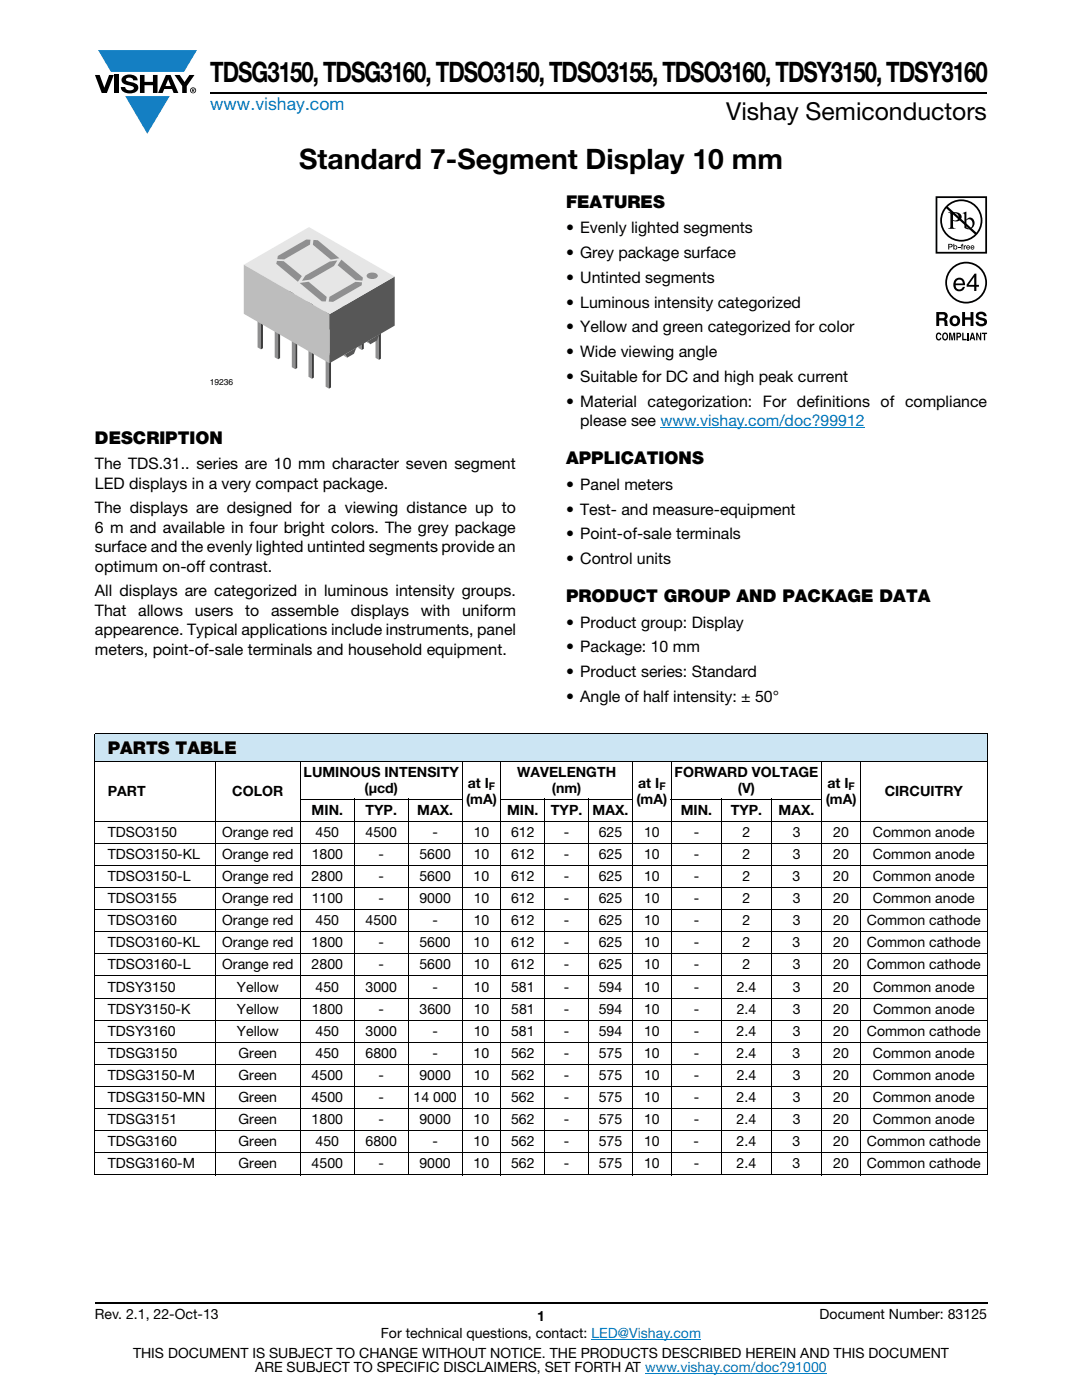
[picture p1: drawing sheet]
<svg xmlns="http://www.w3.org/2000/svg" width="216mm" height="279mm" viewBox="0 0 216 279" stroke-linecap="round" stroke-linejoin="round" font-family="sans-serif">
<defs><g id="words">
<g font-size="5.6">
<text x="42" y="16.4">TDSG3150, TDSG3160, TDSO3150, TDSO3155, TDSO3160, TDSY3150, TDSY3160</text>
<text x="59.7" y="33.8">Standard 7-Segment Display 10 mm</text>
</g>
<text font-size="4.9" x="144.9" y="24">Vishay Semiconductors</text>
<text font-size="3.5" fill="#007ec4" x="42" y="21.9">www.vishay.com</text>
<g font-size="3.5">
<text x="112.9" y="41.5">FEATURES</text>
<text x="18.9" y="88.6">DESCRIPTION</text>
<text x="112.9" y="92.7">APPLICATIONS</text>
<text x="112.9" y="120.2">PRODUCT GROUP AND PACKAGE DATA</text>
<text x="21.5" y="150.5">PARTS TABLE</text>
</g>
<g font-size="3.2">
<text x="112.9" y="46.6">• Evenly lighted segments</text>
<text x="112.9" y="51.5">• Grey package surface</text>
<text x="112.9" y="56.5">• Untinted segments</text>
<text x="112.9" y="61.4">• Luminous intensity categorized</text>
<text x="112.9" y="66.3">• Yellow and green categorized for color</text>
<text x="112.9" y="71.3">• Wide viewing angle</text>
<text x="112.9" y="76.2">• Suitable for DC and high peak current</text>
<text x="112.9" y="81.2">• Material categorization: For definitions of compliance</text>
<text x="115.8" y="85">please see www.vishay.com/doc?99912</text>
<text x="18.9" y="93.6">The TDS.31.. series are 10 mm character seven segment</text>
<text x="18.9" y="97.5">LED displays in a very compact package.</text>
<text x="112.9" y="97.7">• Panel meters</text>
<text x="18.9" y="102.4">The displays are designed for a viewing distance up to</text>
<text x="18.9" y="106.3">6 m and available in four bright colors. The grey package</text>
<text x="112.9" y="102.7">• Test- and measure-equipment</text>
<text x="112.9" y="107.6">• Point-of-sale terminals</text>
<text x="18.9" y="110.2">surface and the evenly lighted untinted segments provide an</text>
<text x="112.9" y="112.5">• Control units</text>
<text x="18.9" y="114.1">optimum on-off contrast.</text>
<text x="18.9" y="119">All displays are categorized in luminous intensity groups.</text>
<text x="18.9" y="122.9">That</text>
<text x="27.6" y="122.9">allows</text>
<text x="38.9" y="122.9">users</text>
<text x="48.9" y="122.9">to</text>
<text x="54.1" y="122.9">assemble</text>
<text x="70" y="122.9">displays</text>
<text x="84" y="122.9">with</text>
<text x="92.2" y="122.9">uniform</text>
<text x="112.9" y="125.2">• Product group: Display</text>
<text x="18.9" y="126.8">appearence. Typical applications include instruments, panel</text>
<text x="18.9" y="130.7">meters, point-of-sale terminals and household equipment.</text>
<text x="112.9" y="130.2">• Package: 10 mm</text>
<text x="112.9" y="135.1">• Product series: Standard</text>
<text x="112.9" y="140.1">• Angle of half intensity: ± 50°</text>
</g>
<g font-size="2.8">
<text x="60.6" y="155">LUMINOUS INTENSITY</text>
<text x="103.2" y="155">WAVELENGTH</text>
<text x="134.6" y="155">FORWARD VOLTAGE</text>
<text x="21.5" y="158.8">PART</text>
<text x="46.4" y="158.8">COLOR</text>
<text x="72.7" y="158.2">(μcd)</text>
<text x="93" y="160.4">(mA)</text>
<text x="93.3" y="157.2">at I</text>
<text x="110.1" y="158.2">(nm)</text>
<text x="127" y="160.4">(mA)</text>
<text x="127.3" y="157.2">at I</text>
<text x="147.2" y="158.2">(V)</text>
<text x="164.8" y="160.4">(mA)</text>
<text x="165.1" y="157.2">at I</text>
<text x="176.5" y="158.8">CIRCUITRY</text>
<text x="21.5" y="167">TDSO3150</text>
<text x="44.3" y="167">Orange red</text>
<text x="62.2" y="162.6">MIN.</text>
<text x="63" y="167">450</text>
<text x="72.9" y="162.6">TYP.</text>
<text x="72.9" y="167">4500</text>
<text x="83.2" y="162.6">MAX.</text>
<text x="86.3" y="167">-</text>
<text x="94.5" y="167">10</text>
<text x="101.2" y="162.6">MIN.</text>
<text x="102" y="167">612</text>
<text x="109.9" y="162.6">TYP.</text>
<text x="112.5" y="167">-</text>
<text x="118.2" y="162.6">MAX.</text>
<text x="119.5" y="167">625</text>
<text x="128.5" y="167">10</text>
<text x="135.8" y="162.6">MIN.</text>
<text x="138.4" y="167">-</text>
<text x="145.8" y="162.6">TYP.</text>
<text x="148.2" y="167">2</text>
<text x="155.4" y="162.6">MAX.</text>
<text x="158.2" y="167">3</text>
<text x="166.3" y="167">20</text>
<text x="174.2" y="167">Common anode</text>
<text x="21.5" y="171.4">TDSO3150-KL</text>
<text x="44.3" y="171.4">Orange red</text>
<text x="62.2" y="171.4">1800</text>
<text x="75.5" y="171.4">-</text>
<text x="83.7" y="171.4">5600</text>
<text x="94.5" y="171.4">10</text>
<text x="102" y="171.4">612</text>
<text x="112.5" y="171.4">-</text>
<text x="119.5" y="171.4">625</text>
<text x="128.5" y="171.4">10</text>
<text x="138.4" y="171.4">-</text>
<text x="148.2" y="171.4">2</text>
<text x="158.2" y="171.4">3</text>
<text x="166.3" y="171.4">20</text>
<text x="174.2" y="171.4">Common anode</text>
<text x="21.5" y="175.9">TDSO3150-L</text>
<text x="44.3" y="175.9">Orange red</text>
<text x="62.2" y="175.9">2800</text>
<text x="75.5" y="175.9">-</text>
<text x="83.7" y="175.9">5600</text>
<text x="94.5" y="175.9">10</text>
<text x="102" y="175.9">612</text>
<text x="112.5" y="175.9">-</text>
<text x="119.5" y="175.9">625</text>
<text x="128.5" y="175.9">10</text>
<text x="138.4" y="175.9">-</text>
<text x="148.2" y="175.9">2</text>
<text x="158.2" y="175.9">3</text>
<text x="166.3" y="175.9">20</text>
<text x="174.2" y="175.9">Common anode</text>
<text x="21.5" y="180.3">TDSO3155</text>
<text x="21.5" y="184.7">TDSO3160</text>
<text x="44.3" y="180.3">Orange red</text>
<text x="44.4" y="184.7">Orange red</text>
<text x="62.2" y="180.3">1100</text>
<text x="63" y="184.7">450</text>
<text x="72.9" y="184.7">4500</text>
<text x="75.5" y="180.3">-</text>
<text x="83.7" y="180.3">9000</text>
<text x="86.3" y="184.7">-</text>
<text x="94.5" y="180.3">10</text>
<text x="94.5" y="184.7">10</text>
<text x="102" y="180.3">612</text>
<text x="102" y="184.7">612</text>
<text x="112.5" y="180.3">-</text>
<text x="112.5" y="184.7">-</text>
<text x="119.5" y="180.3">625</text>
<text x="119.5" y="184.7">625</text>
<text x="128.5" y="180.3">10</text>
<text x="128.5" y="184.7">10</text>
<text x="138.4" y="180.3">-</text>
<text x="138.4" y="184.7">-</text>
<text x="148.2" y="180.3">2</text>
<text x="148.2" y="184.7">2</text>
<text x="158.2" y="180.3">3</text>
<text x="158.2" y="184.7">3</text>
<text x="166.3" y="180.3">20</text>
<text x="166.3" y="184.7">20</text>
<text x="173" y="184.7">Common cathode</text>
<text x="174.2" y="180.3">Common anode</text>
<text x="21.5" y="189.1">TDSO3160-KL</text>
<text x="44.3" y="189.1">Orange red</text>
<text x="62.2" y="189.1">1800</text>
<text x="75.5" y="189.1">-</text>
<text x="83.7" y="189.1">5600</text>
<text x="94.5" y="189.1">10</text>
<text x="102" y="189.1">612</text>
<text x="112.5" y="189.1">-</text>
<text x="119.5" y="189.1">625</text>
<text x="128.5" y="189.1">10</text>
<text x="138.4" y="189.1">-</text>
<text x="148.2" y="189.1">2</text>
<text x="158.2" y="189.1">3</text>
<text x="166.3" y="189.1">20</text>
<text x="173" y="189.1">Common cathode</text>
<text x="21.5" y="193.5">TDSO3160-L</text>
<text x="21.5" y="197.9">TDSY3150</text>
<text x="44.3" y="193.5">Orange red</text>
<text x="47.3" y="197.9">Yellow</text>
<text x="62.2" y="193.5">2800</text>
<text x="63" y="197.9">450</text>
<text x="72.9" y="197.9">3000</text>
<text x="75.5" y="193.5">-</text>
<text x="83.7" y="193.5">5600</text>
<text x="86.3" y="197.9">-</text>
<text x="94.5" y="193.5">10</text>
<text x="94.5" y="197.9">10</text>
<text x="102" y="193.5">612</text>
<text x="102" y="197.9">581</text>
<text x="112.5" y="193.5">-</text>
<text x="112.5" y="197.9">-</text>
<text x="119.5" y="193.5">625</text>
<text x="119.5" y="197.9">594</text>
<text x="128.5" y="193.5">10</text>
<text x="128.5" y="197.9">10</text>
<text x="138.4" y="193.5">-</text>
<text x="138.4" y="197.9">-</text>
<text x="147" y="197.9">2.4</text>
<text x="148.2" y="193.5">2</text>
<text x="158.2" y="193.5">3</text>
<text x="158.2" y="197.9">3</text>
<text x="166.3" y="193.5">20</text>
<text x="166.3" y="197.9">20</text>
<text x="173" y="193.5">Common cathode</text>
<text x="174.2" y="197.9">Common anode</text>
<text x="21.5" y="202.3">TDSY3150-K</text>
<text x="47.3" y="202.3">Yellow</text>
<text x="62.2" y="202.3">1800</text>
<text x="75.5" y="202.3">-</text>
<text x="83.7" y="202.3">3600</text>
<text x="94.5" y="202.3">10</text>
<text x="102" y="202.3">581</text>
<text x="112.5" y="202.3">-</text>
<text x="119.5" y="202.3">594</text>
<text x="128.5" y="202.3">10</text>
<text x="138.4" y="202.3">-</text>
<text x="147" y="202.3">2.4</text>
<text x="158.2" y="202.3">3</text>
<text x="166.3" y="202.3">20</text>
<text x="174.2" y="202.3">Common anode</text>
<text x="21.5" y="206.7">TDSY3160</text>
<text x="47.3" y="206.7">Yellow</text>
<text x="63" y="206.7">450</text>
<text x="72.9" y="206.7">3000</text>
<text x="86.3" y="206.7">-</text>
<text x="94.5" y="206.7">10</text>
<text x="102" y="206.7">581</text>
<text x="112.5" y="206.7">-</text>
<text x="119.5" y="206.7">594</text>
<text x="128.5" y="206.7">10</text>
<text x="138.4" y="206.7">-</text>
<text x="147" y="206.7">2.4</text>
<text x="158.2" y="206.7">3</text>
<text x="166.3" y="206.7">20</text>
<text x="173" y="206.7">Common cathode</text>
<text x="21.5" y="211.1">TDSG3150</text>
<text x="21.5" y="215.5">TDSG3150-M</text>
<text x="47.6" y="215.5">Green</text>
<text x="47.6" y="211.1">Green</text>
<text x="62.2" y="215.5">4500</text>
<text x="63" y="211.1">450</text>
<text x="72.9" y="211.1">6800</text>
<text x="75.5" y="215.5">-</text>
<text x="83.7" y="215.5">9000</text>
<text x="86.3" y="211.1">-</text>
<text x="94.5" y="211.1">10</text>
<text x="94.5" y="215.5">10</text>
<text x="102" y="211.1">562</text>
<text x="102" y="215.5">562</text>
<text x="112.5" y="211.1">-</text>
<text x="112.5" y="215.5">-</text>
<text x="119.5" y="211.1">575</text>
<text x="119.5" y="215.5">575</text>
<text x="128.5" y="211.1">10</text>
<text x="128.5" y="215.5">10</text>
<text x="138.4" y="211.1">-</text>
<text x="138.4" y="215.5">-</text>
<text x="147" y="211.1">2.4</text>
<text x="147" y="215.5">2.4</text>
<text x="158.2" y="211.1">3</text>
<text x="158.2" y="215.5">3</text>
<text x="166.3" y="211.1">20</text>
<text x="166.3" y="215.5">20</text>
<text x="174.2" y="211.1">Common anode</text>
<text x="174.2" y="215.5">Common anode</text>
<text x="21.5" y="219.9">TDSG3150-MN</text>
<text x="47.6" y="219.9">Green</text>
<text x="62.2" y="219.9">4500</text>
<text x="75.5" y="219.9">-</text>
<text x="82.5" y="219.9">14 000</text>
<text x="94.5" y="219.9">10</text>
<text x="102" y="219.9">562</text>
<text x="112.5" y="219.9">-</text>
<text x="119.5" y="219.9">575</text>
<text x="128.5" y="219.9">10</text>
<text x="138.4" y="219.9">-</text>
<text x="147" y="219.9">2.4</text>
<text x="158.2" y="219.9">3</text>
<text x="166.3" y="219.9">20</text>
<text x="174.2" y="219.9">Common anode</text>
<text x="21.5" y="224.4">TDSG3151</text>
<text x="47.6" y="224.4">Green</text>
<text x="62.2" y="224.4">1800</text>
<text x="75.5" y="224.4">-</text>
<text x="83.7" y="224.4">9000</text>
<text x="94.5" y="224.4">10</text>
<text x="102" y="224.4">562</text>
<text x="112.5" y="224.4">-</text>
<text x="119.5" y="224.4">575</text>
<text x="128.5" y="224.4">10</text>
<text x="138.4" y="224.4">-</text>
<text x="147" y="224.4">2.4</text>
<text x="158.2" y="224.4">3</text>
<text x="166.3" y="224.4">20</text>
<text x="174.2" y="224.4">Common anode</text>
<text x="21.5" y="228.8">TDSG3160</text>
<text x="21.5" y="233.2">TDSG3160-M</text>
<text x="47.6" y="233.2">Green</text>
<text x="47.6" y="228.8">Green</text>
<text x="62.2" y="233.2">4500</text>
<text x="63" y="228.8">450</text>
<text x="72.9" y="228.8">6800</text>
<text x="75.5" y="233.2">-</text>
<text x="83.7" y="233.2">9000</text>
<text x="86.3" y="228.8">-</text>
<text x="94.5" y="228.8">10</text>
<text x="94.5" y="233.2">10</text>
<text x="102" y="228.8">562</text>
<text x="102" y="233.2">562</text>
<text x="112.5" y="228.8">-</text>
<text x="112.5" y="233.2">-</text>
<text x="119.5" y="228.8">575</text>
<text x="119.5" y="233.2">575</text>
<text x="128.5" y="228.8">10</text>
<text x="128.5" y="233.2">10</text>
<text x="138.4" y="228.8">-</text>
<text x="138.4" y="233.2">-</text>
<text x="147" y="228.8">2.4</text>
<text x="147" y="233.2">2.4</text>
<text x="158.2" y="228.8">3</text>
<text x="158.2" y="233.2">3</text>
<text x="166.3" y="228.8">20</text>
<text x="166.3" y="233.2">20</text>
<text x="173" y="228.8">Common cathode</text>
<text x="173" y="233.2">Common cathode</text>
<text x="18.9" y="263.3">Rev. 2.1, 22-Oct-13</text>
<text x="107.2" y="263.6">1</text>
<text x="163.6" y="263.3">Document Number: 83125</text>
<text x="76" y="267.1">For technical questions, contact: LED@Vishay.com</text>
<text x="26.5" y="271">THIS DOCUMENT IS SUBJECT TO CHANGE WITHOUT NOTICE. THE PRODUCTS DESCRIBED HEREIN AND THIS DOCUMENT</text>
<text x="50.9" y="273.8">ARE SUBJECT TO SPECIFIC DISCLAIMERS, SET FORTH AT www.vishay.com/doc?91000</text>
</g>
<g font-size="2.1">
<text x="97.6" y="157.8">F</text>
<text x="131.6" y="157.8">F</text>
<text x="169.3" y="157.8">F</text>
</g>
<text font-size="1.7" x="41.9" y="76.9">19236</text>
</g></defs>
<g fill="#147fc3">
<path d="M19.6 10h19.7l-2.6 4.3h-1.1h-13.5z"/>
<path d="M25 19.2h8.9l-4.5 7.5z"/>
</g>
<g fill="#000">
<path d="M18.9 15h1l.9 2.5 1-2.5h.9l-1.4 3.6h-1zM22.9 15h.9v3.6h-.9zM24.6 15.3a2.1 2.1 0 0 1 2.8 .3l.1 .4h-.9a.79 .79 0 0 0-.7-.5 .79 .79 0 0 0-.8 .4l.3 .3 1 .2a1.08 1.08 0 0 1 1.2 1 1.08 1.08 0 0 1-1.1 1.2 1.73 1.73 0 0 1-2.4-1.2h.9a.96 .96 0 0 0 .8 .6 .96 .96 0 0 0 .9-.4 1.31 1.31 0 0 0-1.2-.6 1.03 1.03 0 0 1-1.1-.6 1.03 1.03 0 0 1 .2-1.1zM27.9 15h.9v1.3h1.7v-1.3h.9v3.6h-.9v-1.6h-1.7v1.6h-.9zM34.8 15h1.1l.9 1.4 1-1.4h1l-1.5 2.2v1.4h-.9v-1.4z"/>
<path d="M33.6 15.9l.5 1.3h-1.1zM33.1 15l-1.6 3.6h1l.3-.8h1.5l.3 .8h1l-1.6-3.6z"/>
<path d="M38.4 17.8h.2v.2h-.2zM38.3 17.7v.7h.1v-.3l.4 .3-.2-.3 .2-.2-.1-.2z"/>
<path d="M38.1 18a.46 .46 0 0 1 .9 0 .46 .46 0 0 1-.9 0zM37.9 18a.6 .6 0 0 0 1.2 0 .6 .6 0 0 0-1.2 0z"/>
</g>
<path d="M42 18.6h155M18.9 260h178.1" fill="none" stroke="#000" stroke-width=".36"/>
<path d="M131.8 85.3h40.8M118 267.3h21.9M128.7 274h36.3" fill="none" stroke="#007ec4" stroke-width=".2"/>
<path d="M41.8 45.3h37v32.3h-37z" fill="#fff"/>
<path d="M61.4 56.9l.4-.2 .6 .4-.4 .2z" fill="#a3a3a3"/>
<path d="M62.2 57.1v6.9" fill="none" stroke="#3e3e3e" stroke-width=".4"/>
<path d="M61.4 56.9l.6 .4v6.7l-.6-.4z" fill="#8f8f8f"/>
<path d="M56.4 58.4l.7 .4 .4 .4-.7-.4z" fill="#838383"/>
<path d="M56.4 58.4l.7 .4z" fill="#7c7c7c"/>
<path d="M56.4 58.4l.7 .4z" fill="#747474"/>
<path d="M56.4 58.4l.7 .4z" fill="#6c6c6c"/>
<path d="M56.4 58.3l.7 .4z" fill="#656565"/>
<path d="M56.1 58.3l2.7-1.5 .7 .3-2.8 1.6z" fill="#eee"/>
<path d="M56.7 58.7l2.8-1.6-.7 1.3-1.4 .8a.58 .58 0 0 0-.7-.5z" fill="#575757"/>
<path d="M65.6 59.1v6.8" fill="none" stroke="#3e3e3e" stroke-width=".4"/>
<path d="M64.8 58.9l.7 .4v6.6l-.7-.3z" fill="#8f8f8f"/>
<path d="M64.8 58.9l.4-.2 .6 .4-.3 .2z" fill="#a3a3a3"/>
<path d="M51.9 61l.7 .4 .2 .5-.6-.4z" fill="#9e9e9e"/>
<path d="M51.9 61l.7 .4z" fill="#8b8b8b"/>
<path d="M51.9 61l.7 .4z" fill="#838383"/>
<path d="M51.9 61l.6 .4z" fill="#7c7c7c"/>
<path d="M51.9 61l.6 .4z" fill="#747474"/>
<path d="M51.8 61l.7 .3z" fill="#6c6c6c"/>
<path d="M51.8 60.9l.7 .4z" fill="#656565"/>
<path d="M68.2 60.9l.4-.3 .7 .4-.4 .3z" fill="#a3a3a3"/>
<path d="M68.2 60.9l.7 .4v6.6l-.7-.4z" fill="#8f8f8f"/>
<path d="M69.1 61v6.9" fill="none" stroke="#3e3e3e" stroke-width=".4"/>
<path d="M52.2 61.4l2.7-1.6-.4 .4a2.33 2.33 0 0 1-1.7 1.7l-.2-.5z" fill="#575757"/>
<path d="M51.5 61l2.7-1.6 .7 .4-2.7 1.6z" fill="#eee"/>
<path d="M51.4 62.7l.4-.2 .7 .3-.4 .3z" fill="#a3a3a3"/>
<path d="M51.4 62.7l.7 .4v6.6l-.7-.4z" fill="#8f8f8f"/>
<path d="M52.3 62.8v6.9" fill="none" stroke="#3e3e3e" stroke-width=".4"/>
<path d="M71.5 62.8l.4-.2 .7 .4-.4 .2z" fill="#a3a3a3"/>
<path d="M71.5 62.8l.7 .4v6.6l-.7-.4z" fill="#8f8f8f"/>
<path d="M72.4 63v6.8" fill="none" stroke="#3e3e3e" stroke-width=".4"/>
<path d="M54.8 64.7l.4-.3 .7 .4-.4 .2z" fill="#a3a3a3"/>
<path d="M54.8 64.7l.7 .3v6.7l-.7-.4z" fill="#8f8f8f"/>
<path d="M55.7 64.8v6.9" fill="none" stroke="#3e3e3e" stroke-width=".4"/>
<path d="M74.9 64.8l.4-.3 .7 .4-.4 .3z" fill="#a3a3a3"/>
<path d="M74.9 64.8l.7 .4v6.6l-.7-.4z" fill="#8f8f8f"/>
<path d="M59.1 66.8v6.9M75.8 64.9v6.9" fill="none" stroke="#3e3e3e" stroke-width=".4"/>
<path d="M58.2 66.6l.4-.2 .7 .4-.4 .2z" fill="#a3a3a3"/>
<path d="M58.2 66.6l.7 .4v6.7l-.7-.4z" fill="#8f8f8f"/>
<path d="M72.9 67.9l.6 .4 .4 .4-.7-.4z" fill="#838383"/>
<path d="M72.9 67.9l.6 .4z" fill="#7c7c7c"/>
<path d="M72.9 67.9l.6 .3z" fill="#747474"/>
<path d="M72.9 67.8l.6 .4z" fill="#6c6c6c"/>
<path d="M72.8 67.8l.7 .4z" fill="#656565"/>
<path d="M72.5 67.8l2.7-1.6 .7 .4-2.7 1.6z" fill="#eee"/>
<path d="M68.3 70.5l.7 .4 .3 .5-.7-.4z" fill="#9e9e9e"/>
<path d="M68.3 70.5l.7 .4z" fill="#8b8b8b"/>
<path d="M68.3 70.5l.7 .4z" fill="#838383"/>
<path d="M68.3 70.5l.7 .4z" fill="#7c7c7c"/>
<path d="M68.3 70.5l.7 .3z" fill="#747474"/>
<path d="M68.3 70.4l.7 .4z" fill="#6c6c6c"/>
<path d="M68.3 70.4l.6 .4z" fill="#656565"/>
<path d="M68 70.5l2.7-1.6 .6 .4-2.7 1.5z" fill="#eee"/>
<path d="M65 70.5l.4-.2 .6 .4-.3 .2z" fill="#a3a3a3"/>
<path d="M65.9 70.7v6.9" fill="none" stroke="#3e3e3e" stroke-width=".4"/>
<g fill="#575757">
<path d="M65.7 62.7l13.1-7.5v9.8l-13.1 7.5z"/>
<path d="M73.2 68.2l2.7-1.6-.7 1.3-1.4 .7a.58 .58 0 0 0-.6-.4z"/>
</g>
<path d="M73.5 68.2l.4 .5-.4-.4z" fill="#838383"/>
<path d="M73.5 68.2v.1z" fill="#7c7c7c"/>
<path d="M61.6 68.5l.6 .4v6.7l-.6-.4z" fill="#8f8f8f"/>
<path d="M61.6 68.5l.4-.2 .6 .4-.4 .2z" fill="#a3a3a3"/>
<path d="M62.4 68.7v6.9" fill="none" stroke="#3e3e3e" stroke-width=".4"/>
<path d="M68.6 70.8l2.7-1.5-.3 .4a2.33 2.33 0 0 1-1.7 1.7l-.3-.5z" fill="#575757"/>
<path d="M65 70.5l.7 .4v6.7l-.7-.4z" fill="#8f8f8f"/>
<path d="M48.7 52.8l13-7.5 17.1 9.9-13 7.5z" fill="#e6e6e6"/>
<g fill="#8f8f8f">
<path d="M73.2 54.8a1.4 1.4 0 0 1 2.2 .2 1.3 1.3 0 0 1-2.3 0z"/>
<path d="M55.4 51.1l5.7-3.3h.9l-.1 1-5.2 3-1.4-.1z"/>
<path d="M55.3 52.1h1.3l3.6 3-.8 1.1-4.3-3.6z"/>
<path d="M62.5 47.9h.9l4.3 3.6-1.7 .3-3.6-3z"/>
<path d="M60.9 55l4.9-2.8 1.5-.2-.7 1.1-4.7 2.7-1.6 .2z"/>
<path d="M59.8 56.5l1.8-.3 3.6 3.1-.2 .9-.8-.1z"/>
<path d="M65.7 59.2l5.2-2.9h1.3v.6l-5.8 3.3h-.8z"/>
<path d="M68.1 51.8l4.3 3.6-.1 .6-1.3-.1-3.6-3z"/>
</g>
<path d="M48.6 52.8l17.1 9.9v9.8l-17.1-9.9z" fill="#bdbdbd"/>
<path d="M186.7 39.2h10.3v28.8h-10.3z" fill="#fff"/>
<g fill="#000">
<path d="M191.2 49.3h.4v.1h-.4zM191.9 48.7h.3l-.2 .2 .2 .1v.1h-.2v.7h-.1v-.7h-.2zM192.3 49h.2v.1l.3-.1v.1l-.3 .1v.6h-.2zM186.9 66.6l.4-.2h.3l.2 .5-.6-.2a.66 .66 0 0 0 .1 1l.3-.3h.2a.54 .54 0 0 1-.4 .6 .54 .54 0 0 1-.6-.5zM189.4 66.4h.4l.2 1.2 .2-1.2h.4v1.5h-.3v-1.3l-.2 1.3h-.2l-.3-1.3v1.3h-.2zM192 66.4h.3v1.2h.6v.3h-.9zM192 62.3h.6v1h1.1v-1h.5v2.8h-.5v-1.3h-1.1v1.3h-.6zM193 66.4h.3v1.5h-.3zM195 62.4a1.15 1.15 0 0 1 1.9 .7h-.6v-.2a.68 .68 0 0 0-1-.1v.4l.2 .1a1.29 1.29 0 0 1 1.5 .9 1.17 1.17 0 0 1-1.2 .9 1.17 1.17 0 0 1-1.1-.9h.5l.1 .2a.67 .67 0 0 0 1.1-.1l-.3-.3-.5-.1a.82 .82 0 0 1-.9-.5 .82 .82 0 0 1 .3-1zM194.8 66.4h.3l.5 1.1v-1.1h.2v1.5h-.3l-.5-1.1v1.1h-.2zM195.9 66.4h1.1v.3h-.4v1.2h-.3v-1.2h-.4z"/>
<path d="M187 39.5h9.6v10.8h-9.6zM186.7 39.2v11.4h10.3v-11.4z"/>
<path d="M189 56.4a3.8 3.8 0 0 1 7.6 0 3.8 3.8 0 0 1-7.6 0zM188.6 56.4a4.2 4.2 0 0 0 8.4 0 4.2 4.2 0 0 0-8.4 0z"/>
<path d="M189.1 41.3a3.9 3.9 0 0 1 5.3-.2 3.9 3.9 0 0 1 .4 5.3zM188.8 41.6l5.7 5.2a3.9 3.9 0 0 1-5.3 .1 3.9 3.9 0 0 1-.4-5.3zM187.6 44a4.2 4.2 0 0 0 8.4 0 4.2 4.2 0 0 0-8.4 0z"/>
<path d="M189.4 48.8v.4h.4v-.3zM189.2 48.7h.7l.2 .3-.2 .3-.5 .1v.4h-.2z"/>
<path d="M190.2 42.6v1.3a.75 .75 0 0 0 1.1-.6 .75 .75 0 0 0-1.1-.7zM189.2 42.4a2.81 2.81 0 0 1 2.4 .3 .97 .97 0 0 1 0 1.2 .97 .97 0 0 1-1.2 .2h-.2v1.1v.2l.5 .3h-1.5l.3-.2 .1-.3v-2.3v-.3z"/>
<path d="M190.4 49.4a.26 .26 0 0 0 .5 0 .26 .26 0 0 0-.5 0zM190.2 48.7h.2v.4a.38 .38 0 0 1 .5 0 .38 .38 0 0 1 0 .6 .38 .38 0 0 1-.5 0l-.2 .1z"/>
<path d="M190.9 56l-.2 .6h1.4a.7 .7 0 0 0-.4-.7 .7 .7 0 0 0-.8 .1zM190.7 55.7a1.18 1.18 0 0 1 1.4-.1 1.18 1.18 0 0 1 .5 1.3h-1.9a.73 .73 0 0 0 .5 .8 .73 .73 0 0 0 .9-.4h.4a1.21 1.21 0 0 1-1.6 .8 1.21 1.21 0 0 1-.6-1.7z"/>
<path d="M192.8 44v1.3l.2 .2a.72 .72 0 0 0 .8-.1 .72 .72 0 0 0 .3-.7 .72 .72 0 0 0-.4-.8 .72 .72 0 0 0-.9 .1zM192.1 42.5l.7-.3v1.6a.89 .89 0 0 1 1.1-.3 .89 .89 0 0 1 .6 1 1.23 1.23 0 0 1-.7 1.2 1.23 1.23 0 0 1-1.4-.2v-2.7z"/>
<path d="M194.4 55.3l-1.1 1.6h1.1zM194.5 54.6h.3v2.3h.5v.3h-.5v.9h-.4v-.9h-1.5v-.4z"/>
<path d="M193 49.2v.1h.4l-.2-.2zM193 49h.4l.2 .4h-.6v.2l.5-.1a.42 .42 0 0 1-.6 .2 .42 .42 0 0 1 .1-.7z"/>
<path d="M193.9 49.2l-.1 .1h.5l-.3-.2zM193.8 49h.5l.1 .4h-.6l.1 .2 .5-.1a.42 .42 0 0 1-.6 .2 .42 .42 0 0 1 0-.7z"/>
<path d="M187.4 62.8v.7h.9a.39 .39 0 0 0 .1-.7zM186.8 62.3h1.4a.79 .79 0 0 1 .8 .4 .79 .79 0 0 1-.1 .9l-.2 .1a.98 .98 0 0 1 .4 1.2l.1 .2h-.7l-.2-1.1h-.9v1.1h-.6z"/>
<path d="M188.4 66.7a.64 .64 0 0 0 .2 1l.1-.1a.64 .64 0 0 0-.1-1zM188.2 66.5l.2-.1a.56 .56 0 0 1 .7 .3 .82 .82 0 0 1-.5 1.3l-.2-.1a.89 .89 0 0 1-.2-1.4z"/>
<path d="M190.3 63.5a.63 .63 0 0 0-.3 .7 .63 .63 0 0 0 .8 .4 .63 .63 0 0 0 .2-.8 .63 .63 0 0 0-.7-.3zM189.5 64a1.09 1.09 0 0 1 2.1 0 1.09 1.09 0 0 1-2.1 0z"/>
<path d="M191.1 66.7v.4l.4-.1v-.3zM190.8 66.4h.6a.5 .5 0 0 1 .4 .5 .5 .5 0 0 1-.4 .5h-.3v.5h-.3z"/>
<path d="M194 66.7l-.1 .6h.3zM193.9 66.4h.3l.4 1.5h-.3v-.3h-.5l-.1 .3h-.3z"/>
</g>
<path d="M18.9 146.4h178.1v5.5h-178.1z" fill="#cce5f3"/>
<g fill="#fff">
<path d="M18.9 151.9h24v12h-24z"/>
<path d="M42.9 151.9h17v12h-17z"/>
<path d="M59.9 151.9h32.3v7.6h-32.3z"/>
<path d="M92.2 151.9h7.7v12h-7.7z"/>
<path d="M99.9 151.9h26.3v7.6h-26.3z"/>
<path d="M126.2 151.9h7.7v12h-7.7z"/>
<path d="M133.9 151.9h30.1v7.6h-30.1z"/>
<path d="M164 151.9h7.7v12h-7.7z"/>
<path d="M171.7 151.9h25.3v12h-25.3z"/>
<path d="M59.9 159.5h10.8v4.4h-10.8z"/>
<path d="M70.7 159.5h10.7v4.4h-10.7z"/>
<path d="M81.4 159.5h10.8v4.4h-10.8z"/>
<path d="M99.9 159.5h8.8v4.4h-8.8z"/>
<path d="M108.7 159.5h8.8v4.4h-8.8z"/>
<path d="M117.5 159.5h8.7v4.4h-8.7z"/>
<path d="M133.9 159.5h10.1v4.4h-10.1z"/>
<path d="M144 159.5h9.9v4.4h-9.9z"/>
<path d="M153.9 159.5h10.1v4.4h-10.1z"/>
</g>
<g fill="none" stroke="#000" stroke-width=".2">
<path d="M18.9 146.4h178.1M18.9 151.9h178.1M18.9 146.5v87.9M42.9 151.8v82.7M59.9 159.5h32.4M59.9 151.8v82.7M70.7 159.4v75.1M81.4 159.4v75.1M92.2 151.8v82.7M99.9 159.5h26.4M99.9 151.8v82.7M108.7 159.4v75.1"/>
<path d="M117.5 159.4v75.1M126.2 151.8v82.7M133.9 159.5h30.1M133.9 151.8v82.7M144 159.4v75.1M153.9 159.4v75.1M164 151.8v82.7M171.7 151.8v82.7M197 146.5v87.9M18.9 163.9h178.1M18.9 168.3h178.1M18.9 172.7h178.1"/>
<path d="M18.9 177.1h178.1M18.9 181.5h178.1M18.9 186h178.1M18.9 190.4h178.1M18.9 194.8h178.1M18.9 199.2h178.1M18.9 203.6h178.1M18.9 208h178.1M18.9 212.4h178.1M18.9 216.8h178.1M18.9 221.2h178.1M18.9 225.7h178.1"/>
<path d="M18.9 230.1h178.1M18.9 234.5h178.1"/>
</g>
<use href="#words"/>
</svg>
